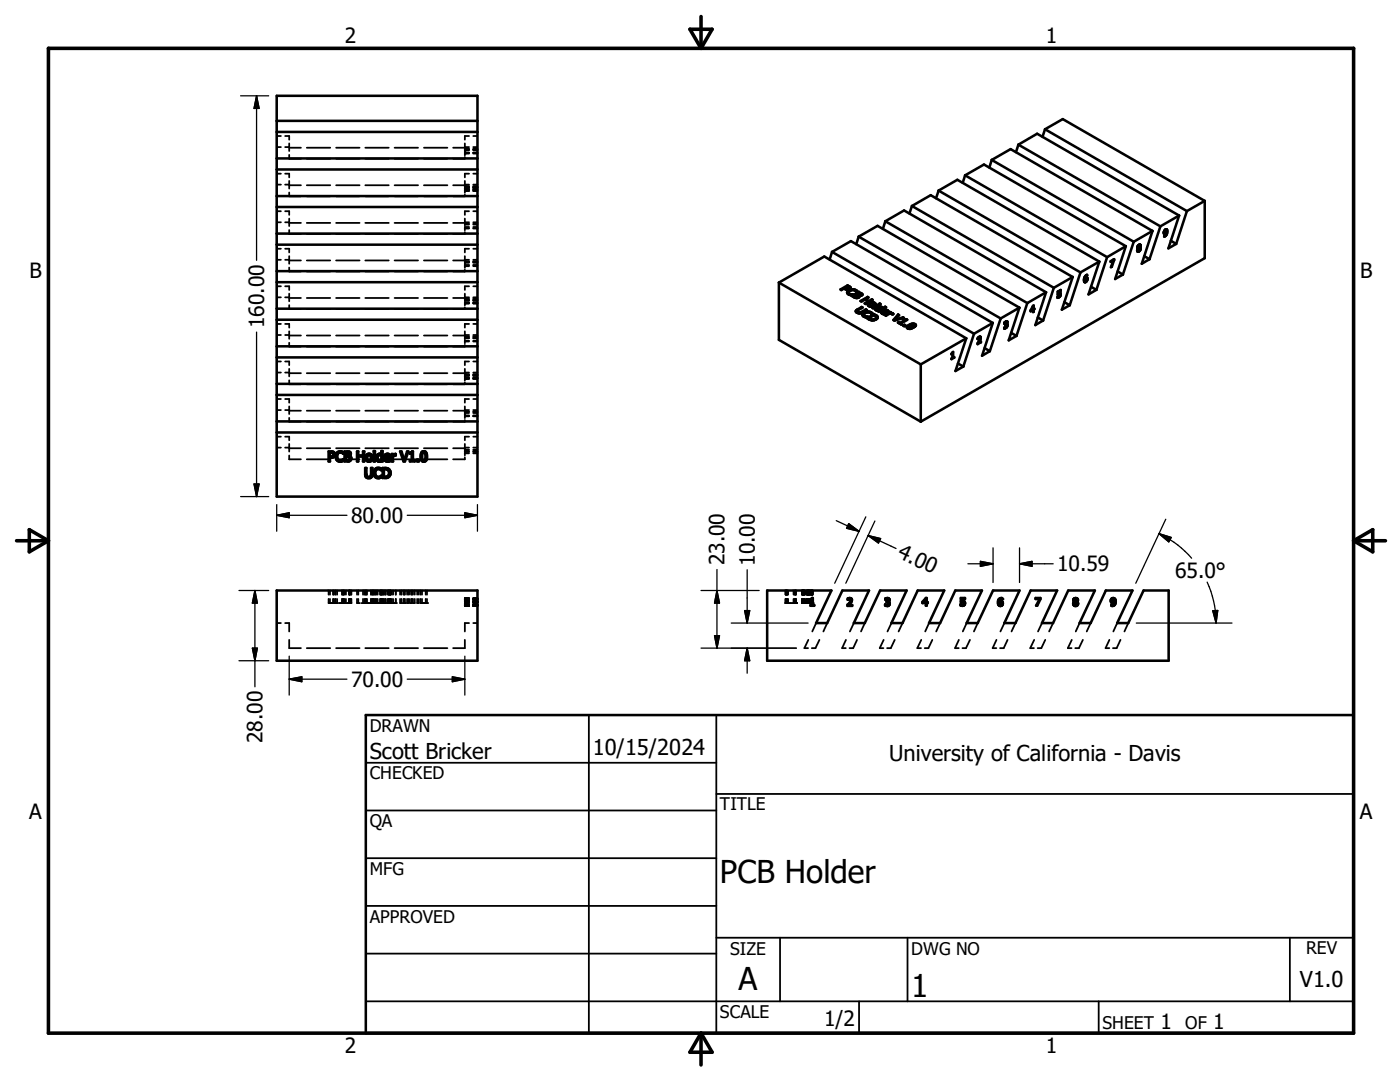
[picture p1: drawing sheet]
<svg xmlns="http://www.w3.org/2000/svg" width="279mm" height="216mm" viewBox="0 0 279 216" stroke-linecap="round" stroke-linejoin="round" font-family="sans-serif">
<defs><g id="words">
<g font-size="6.3">
<text x="143.7" y="176.1">PCB Holder</text>
<text x="147.4" y="197.6">A</text>
<text x="181.9" y="199">1</text>
</g>
<g font-size="4.4">
<text x="73.8" y="151.4">Scott Bricker</text>
<text x="118.3" y="150.7">10/15/2024</text>
<text x="177.5" y="151.8">University of California - Davis</text>
<text x="259.4" y="196.9">V1.0</text>
</g>
<g font-size="4.2">
<text x="68.8" y="8.7">2</text>
<text x="208.7" y="8.7">1</text>
<text x="5.9" y="55.5">B</text>
<text x="271.4" y="55.5">B</text>
<text x="52.7" y="65.5" transform="rotate(-90 52.7 65.5)">160.00</text>
<text x="70.1" y="104.4">80.00</text>
<text x="144.6" y="112.8" transform="rotate(-90 144.6 112.8)">23.00</text>
<text x="150.6" y="112.9" transform="rotate(-90 150.6 112.9)">10.00</text>
<text x="178.9" y="111.2" transform="rotate(25 178.9 111.2)">4.00</text>
<text x="211" y="114">10.59</text>
<text x="234.5" y="115.3">65.0°</text>
<text x="70.1" y="137">70.00</text>
<text x="52.4" y="148.3" transform="rotate(-90 52.4 148.3)">28.00</text>
<text x="5.8" y="163.4">A</text>
<text x="271.4" y="163.4">A</text>
<text x="164.5" y="204.7">1/2</text>
<text x="231.6" y="205.3">1</text>
<text x="242.1" y="205.3">1</text>
<text x="68.8" y="210.2">2</text>
<text x="208.7" y="210.2">1</text>
</g>
<g font-size="3.5">
<text x="73.8" y="146">DRAWN</text>
<text x="73.8" y="155.5">CHECKED</text>
<text x="143.7" y="161.7">TITLE</text>
<text x="73.8" y="165.1">QA</text>
<text x="73.8" y="174.6">MFG</text>
<text x="73.8" y="184.1">APPROVED</text>
<text x="145.7" y="190.5">SIZE</text>
<text x="181.9" y="190.5">DWG NO</text>
<text x="260.6" y="190.4">REV</text>
<text x="143.7" y="203.1">SCALE</text>
<text x="220" y="205.3">SHEET</text>
<text x="236.5" y="205.3">OF</text>
</g>
</g></defs>
<g fill="none" stroke="#000" stroke-width=".36">
<path d="M55.2 34.7h.9M55.2 36.8h.9M55.2 27.1h.9M55.2 29.4h.9M56.9 27.1h.8v.8M56.9 34.7h.8v.7M56.9 36.8h.8M56.9 29.4h.8M57.7 28.6v1.5M57.7 30.9v.8h2.4M57.7 36.1v1.5M57.7 38.4v.8h2.4"/>
<path d="M57.7 29.5h2.4M57.7 37h2.4M61.2 31.7h4.7M61.2 29.5h4.7M61.2 39.2h4.7M61.2 37h4.7M67.1 31.7h4.7M67.1 29.5h4.7M67.1 39.2h4.7M67.1 37h4.7M72.9 31.7h4.7M72.9 29.5h4.7"/>
<path d="M72.9 39.2h4.7M72.9 37h4.7M78.8 31.7h4.6M78.8 29.5h4.6M78.8 39.2h4.6M78.8 37h4.6M84.6 31.7h4.7M84.6 29.5h4.7M84.6 39.2h4.7M84.6 37h4.7M90.4 29.5h2.4M90.4 37h2.4"/>
<path d="M92.8 28.6v.9M92.8 29.6v.1M92.8 29.8v.1l.8 .1M92.8 30v.3M92.8 30.4v.1M92.8 30.6v.4M92.8 31.3v.4h-2.4M92.8 36.1v.8M92.8 37v.1M92.8 37.2v.1M92.8 37.5v.3h.8M92.8 38v.5"/>
<path d="M92.8 38.8v.4h-2.4M92.8 36.8h.8M92.8 29.4h.8M92.8 37.5h.8M92.8 37.4h.8M92.8 37.9h.8M92.8 38.1h.8M92.8 37.2h.8M92.8 30.6h.8M92.8 29.7h.8M92.8 30.4h.8M92.8 29.9h.8"/>
<path d="M92.8 30.5h.8M93.6 27.1h-.8v.8M93.6 34.7h-.8v.7M94.4 34.7h.9M94.4 36.8h.9M94.4 27.1h.9M94.4 29.4h.9M94.4 37.5h.9M94.4 37.4h.9M94.4 37.9h.9M94.4 37.8h.9M94.4 38.1h.9"/>
<path d="M94.4 37.2h.9M94.4 30.6h.9M94.4 29.7h.9M94.4 30.4h.9M94.4 29.9h.9M94.4 30.5h.9M94.4 30h.9M55.2 57.1h.9M55.2 59.3h.9M55.2 49.6h.9M55.2 51.8h.9M55.2 42.1h.9"/>
<path d="M55.2 44.4h.9M56.9 42.1h.8v.8M56.9 49.6h.8v.8M56.9 57.1h.8v.8M56.9 59.3h.8M56.9 51.8h.8M56.9 44.4h.8M57.7 43.6v1.5M57.7 45.9v.8h2.4M57.7 51.1v1.5M57.7 53.4v.8h2.4M57.7 58.6v1.5"/>
<path d="M57.7 44.5h2.4M57.7 52h2.4M57.7 59.5h2.4M61.2 46.7h4.7M61.2 44.5h4.7M61.2 54.2h4.7M61.2 52h4.7M61.2 59.5h4.7M67.1 46.7h4.7M67.1 44.5h4.7M67.1 54.2h4.7M67.1 52h4.7"/>
<path d="M67.1 59.5h4.7M72.9 46.7h4.7M72.9 44.5h4.7M72.9 54.2h4.7M72.9 52h4.7M72.9 59.5h4.7M78.8 46.7h4.6M78.8 44.5h4.6M78.8 54.2h4.6M78.8 52h4.6M78.8 59.5h4.6M84.6 46.7h4.7"/>
<path d="M84.6 44.5h4.7M84.6 54.2h4.7M84.6 52h4.7M84.6 59.5h4.7M90.4 52h2.4M92.8 43.6v.9h-2.4M92.8 44.5v.5M92.8 46.3v.4h-2.4M92.8 51.1v.8M92.8 52v.1h.8M92.8 52.4v.2M92.8 52.8v.2"/>
<path d="M92.8 53.1v.4M92.8 53.8v.4h-2.4M92.8 58.6v.9h-2.4M92.8 59.6v.3M92.8 59.3h.8M92.8 51.8h.8M92.8 44.4h.8M92.8 53.1h.8M92.8 52.9h.8M92.8 52.4h.8M92.8 45.5h.8M92.8 44.8h.8"/>
<path d="M92.8 44.6h.8M92.8 45.6h.8M92.8 60h.8M92.8 59.7h.8M92.8 59.9h.8M93.6 42.1h-.8v.8M93.6 45.3h-.8v.7M93.6 49.6h-.8v.8M93.6 52.2h-.8v.1h.8M93.6 57.1h-.8v.8M94.4 57.1h.9M94.4 59.3h.9"/>
<path d="M94.4 49.6h.9M94.4 51.8h.9M94.4 42.1h.9M94.4 44.4h.9M94.4 52.1h.9M94.4 53.1h.9M94.4 52.2h.9M94.4 52.9h.9M94.4 52.4h.9M94.4 52.3h.9M94.4 45.3h.9M94.4 45.5h.9"/>
<path d="M94.4 44.8h.9M94.4 44.6h.9M94.4 45.6h.9M94.4 60h.9M94.4 59.7h.9M94.4 59.9h.9M168.7 57.6v.1M169.1 58.3v.1M169.4 57.6v.2M169.4 57.9v.3M169.5 58.6v.2M169.5 57.1v.3"/>
<path d="M169.8 57.4v.1M170.1 57.7v.2M170.5 59.2v.2M170.8 57.9v.2M171.2 59.3v.1M171.2 58.8v.2M171.5 58.9v.1M171.8 58.9v.1M171.8 58.5v.1M211.1 58.6l.2 .1M211.2 59.2l.1 .1M211.4 58.5l.3 .2"/>
<path d="M211.5 59l.1 .1M216.3 56.1l.4 .2M216.3 55.8l.2 .1M216.3 56l.3 .1M216.6 55.5l.1 .1M216.7 55.4l.3 .2M216.7 55l.1 .1M216.8 56h.1M226.9 50l.4 .2M227 49.8l.1 .1M227 49.2l.1 .1M227 50.2h.1"/>
<path d="M227.2 48.9l.1 .1M227.3 49.4l.4 .2M227.4 48.8l.2 .2M232.3 46.3h.1M232.3 46.5l.3 .1M232.3 46.7h.1M232.3 47.1l.2 .1M232.5 45.9l.1 .1M232.7 46.7l.1 .1M232.8 46.1l.2 .1M232.8 45.8h.1M55.2 66.8h.9"/>
<path d="M55.2 64.6h.9M55.2 74.3h.9M55.2 72.1h.9M55.2 79.6h.9M56.9 64.6h.8v.8M56.9 72.1h.8v.8M56.9 79.6h.8v.8M56.9 66.8h.8M56.9 74.3h.8M57.7 60.9v.8h2.4M57.7 66.1v1.5M57.7 68.4v.8h2.4"/>
<path d="M57.7 73.6v1.5M57.7 75.9v.8h2.4M57.7 66.9h2.4M57.7 74.5h2.4M61.2 61.7h4.7M61.2 66.9h4.7M61.2 69.2h4.7M61.2 74.5h4.7M61.2 76.7h4.7M67.1 61.7h4.7M67.1 66.9h4.7M67.1 69.2h4.7"/>
<path d="M67.1 74.5h4.7M67.1 76.7h4.7M72.9 61.7h4.7M72.9 66.9h4.7M72.9 69.2h4.7M72.9 74.5h4.7M72.9 76.7h4.7M78.8 61.7h4.6M78.8 66.9h4.6M78.8 69.2h4.6M78.8 74.5h4.6M78.8 76.7h4.6"/>
<path d="M84.6 61.7h4.7M84.6 66.9h4.7M84.6 69.2h4.7M84.6 74.5h4.7M84.6 76.7h4.7M90.4 66.9h2.4M92.8 60.2v.3h.8M92.8 61.3v.4h-2.4M92.8 66.1v.8M92.8 67v.2M92.8 67.2v.2M92.8 67.4v.3"/>
<path d="M92.8 67.9v.6M92.8 68.8v.4h-2.4M92.8 73.6v.8l-2.4 .1M92.8 74.6v.1h.8M92.8 74.7h.1M92.8 74.8v.1M92.8 75v.3h.8M92.8 75.4v.6M92.8 76.3v.4h-2.4M92.8 66.8h.8M92.8 74.3h.8M92.8 75.4h.8"/>
<path d="M92.8 75.5h.8M92.8 75h.8M92.8 74.9h.8M92.8 75.6h.8M92.8 67.5h.8M92.8 68h.8M92.8 68.1h.8M92.8 67.3h.8M92.8 67.1h.8M92.8 60.3h.8M92.8 60.4h.8M93.6 60.5l-.8 .1v.3"/>
<path d="M93.6 64.6h-.8v.8M93.6 72.1h-.8v.8M93.6 79.6h-.8v.8M94.4 66.8h.9M94.4 64.6h.9M94.4 74.3h.9M94.4 72.1h.9M94.4 79.6h.9M94.4 75.4h.9M94.4 75.5h.9M94.4 74.7h.9M94.4 75h.9"/>
<path d="M94.4 74.9h.9M94.4 75.3h.9M94.4 75.6h.9M94.4 67.5h.9M94.4 68h.9M94.4 68.1h.9M94.4 67.3h.9M94.4 67.1h.9M94.4 60.5h.9M94.4 60.3h.9M94.4 60.4h.9M171.1 61.8v.2"/>
<path d="M171.2 62.3v.2M171.6 62.4v.1M171.9 62.3v.2M172.1 62.8h.1M172.5 62.4v.2M172.5 63.1v.1M173.2 62.2v.1M173.5 60.5v.2M173.5 63.6v.2M173.6 61v.1M173.8 62.3v.2M174.2 60.9v.2"/>
<path d="M174.5 60.4v.6M174.7 63.6v.2M174.7 61.6v.1M174.8 62.9v.2M175 61.3v.3M175 61.8v.2M175.2 63.2v.2M175.5 61.2v.1M176 61.3v.2M176 62v.2M176.2 62.5v.2M177.1 61.9v.5"/>
<path d="M178.2 62.6v.1M181.3 65.4v.2M181.4 64.8v.3M181.6 65.5v.1M182.1 65.2v.2M182.5 65v.2M182.6 64.7v.5M195.2 67.5h.1M195.3 67.3l.1 .1M195.4 67.3l.1 .1M195.4 67.2l.3 .2M195.4 67.9l.1 .1"/>
<path d="M195.6 67.6l.1 .1M200.5 65.4l.2 .1M200.6 64.3h.1M200.6 64.8l.1 .1M200.7 64.2l.2 .1M200.7 64.7l.2 .1M200.7 64.7l.4 .2M200.8 64.1l.3 .2M200.9 65.1l.1 .1M55.2 81.8h.9M55.2 89.3h.9M55.2 87.1h.9"/>
<path d="M56.9 87.1h.8v.7M56.9 81.8h.8M56.9 89.3h.8M57.7 81.1v1.5M57.7 83.4v.8h2.4M57.7 88.6v1.5M57.7 90.9v.8h2.4M57.7 82h2.4M57.7 89.4h2.4M61.2 82h4.7M61.2 89.4h4.7M61.2 84.2h4.7"/>
<path d="M61.2 91.7h4.7M67.1 82h4.7M67.1 89.4h4.7M67.1 84.2h4.7M67.1 91.7h4.7M72.9 82h4.7M72.9 89.4h4.7M72.9 84.2h4.7M72.9 91.7h4.7M78.8 82h4.6M78.8 89.4h4.6M78.8 84.2h4.6"/>
<path d="M78.8 91.7h4.6M84.6 82h4.7M84.6 89.4h4.7M84.6 84.2h4.7M84.6 91.7h4.7M90.4 82h2.4M92.8 81.1v.8M92.8 82v.4M92.8 82.5v.3M92.8 82.9v.5M92.8 83.8v.4h-2.4M92.8 88.6v.8h-2.4"/>
<path d="M92.8 89.6v.2M92.8 89.9v.1M92.8 90.1v.2M92.8 90.4v.5M92.8 91.2v.5h-2.4M92.8 81.8h.8M92.8 89.3h.8M92.8 90.5h.8M92.8 90.1h.8M92.8 90h.8M92.8 89.7h.8M92.8 90.2h.8"/>
<path d="M92.8 83h.8M92.8 82.2h.8M92.8 82.9h.8M92.8 82.1h.8M92.8 82.4h.8M93.6 87.1h-.8v.7M94.4 81.8h.9M94.4 89.3h.9M94.4 87.1h.9M94.4 90.5h.9M94.4 90.1h.9M94.4 90h.9"/>
<path d="M94.4 89.7h.9M94.4 90.2h.9M94.4 83h.9M94.4 82.2h.9M94.4 82.9h.9M94.4 82.1h.9M94.4 82.4h.9M65.6 119.5v.8h.1M65.6 117.8v.9M65.9 117.8v.9M65.9 119.5v.8M66.5 119.5v.8h.2"/>
<path d="M66.5 117.8v.9M66.6 117.8v.9M66.6 119.5v.8M66.8 119.5v.8M66.8 117.8v.9M67 119.5l.1 .8M67 117.8v.9M67.3 117.8v.9M67.3 119.5v.8M68.3 117.8v.9M68.3 119.5v.8M68.5 119.5l-.1 .8"/>
<path d="M68.5 117.8v.9M68.8 119.5v.8h.2M68.8 117.8v.9M69 117.8v.9M69 119.5v.8M69.6 117.8v.9M69.6 119.5v.8M69.7 119.5v.8h.3M69.7 117.8v.9M69.7 119.5v.8M69.8 117.8v.9M69.8 119.5v.8"/>
<path d="M70 119.5l.1 .8v-.8M70 117.8v.9M70.1 117.8v.9M71.2 119.5l.1 .8M71.2 117.8v.9M71.5 117.8v.9M71.5 119.5v.8M72.4 117.8v.9M72.4 119.5v.8M72.7 119.5l-.1 .8M72.7 117.8v.9M72.9 117.8v.9"/>
<path d="M72.9 119.5v.8M73 119.5v.8h.2v-.8M73 117.8v.9M73.1 117.8v.9M73.1 119.5v.8M73.2 117.8v.9M74 117.8v.9M74 119.5v.8M74.3 117.8v.9M74.3 119.5v.8M74.6 119.5l.1 .8M74.6 117.8v.9"/>
<path d="M74.9 117.8v.9M74.9 119.5v.8M75.1 117.8v.9M75.1 119.5v.8M75.4 117.8v.9M75.4 119.5v.8M75.9 117.8v.9M75.9 119.5v.8M76.1 117.8v.9M76.1 119.5v.8M76.4 117.8v.9M76.4 119.5v.8"/>
<path d="M76.6 117.8v.9M76.6 119.5v.8M76.9 117.8v.9M76.9 119.5v.8M77 117.8v.9M77 119.5v.8M77.4 117.8v.9M77.4 119.5v.8M77.5 117.8v.9M77.5 119.5v.8M77.6 117.8v.9M77.6 119.5v.8"/>
<path d="M77.7 119.5v.8h-.4M77.7 117.8v.9M77.9 119.5v.8h-.1M77.9 117.8v.9M78.2 119.5l.1 .8M78.2 117.8v.9M78.4 117.8v.9M78.4 119.5v.8M79 119.5l-.1 .8M79 117.8v.9M79.8 119.5v.8h.3M79.8 117.8v.9"/>
<path d="M80.1 117.8v.9M80.1 119.5v.8M80.5 117.8v.9M80.5 119.5v.8M80.7 117.8v.9M80.7 119.5v.8M80.8 117.8v.9M80.8 119.5v.8M81.2 117.8v.9M81.2 119.5v.8M81.5 119.5v.8h-.2M81.5 117.8v.9"/>
<path d="M81.8 119.5v.8h.3M81.8 117.8v.9M82.2 117.8v.9M82.2 119.5v.8M82.4 119.5v.8h.4v-.8M82.4 117.8v.9M82.8 117.8v.9M83.3 119.5v.8h.1M83.3 117.8v.9M83.6 119.5v.8h-.1M83.6 117.8v.9M83.9 119.5v.8h.3"/>
<path d="M83.9 117.8v.9M84.2 117.8v.9M84.2 119.5v.8M85 117.8v.9M85 119.5v.8M85.2 117.8v.9M85.2 119.5v.8M92.8 119.7h.8M92.8 119.6h.8M92.8 119.4h.8M92.8 120h.8M92.8 119.9h.8"/>
<path d="M93.6 119.3l-.8 .1M93.6 119.5h-.8v.5h.8M94.4 119.5h.9M94.4 119.7h.9M94.4 119.6h.9M94.4 119.3h.9M94.4 119.4h.9M94.4 120h.9M94.4 119.9h.9M156.8 117.8v.9M156.8 119.5v.8M156.9 117.8v.9"/>
<path d="M156.9 119.5v.8M157 117.8v.9M157 119.5v.8M157.1 117.8v.9M157.1 119.5v.8M157.2 117.8v.9M157.2 119.5v.8M157.3 119.5v.8h-.4M157.3 117.8v.9M158.4 119.5v.8h.3M158.4 117.8v.9M158.6 117.8v.9"/>
<path d="M158.6 119.5v.8M158.7 117.8v.9M158.7 119.5v.8M158.8 117.8v.9M158.8 119.5v.8M158.9 117.8v.9M158.9 119.5v.8M160.1 119.5v.8h.3v-.8M160.1 117.8v.9M160.1 119.5v.8M160.2 117.8v.9M160.2 119.5v.8"/>
<path d="M160.3 117.8v.9M160.3 119.5v.8M160.4 117.8v.9M160.4 119.5v.8M160.5 117.8v.9M160.5 119.5v.8M160.6 117.8v.9M160.6 119.5v.8M160.9 117.8v.9M160.9 119.5v.8M161 117.8v.9M161 119.5v.8"/>
<path d="M161.1 117.8v.9M161.1 119.5v.8M161.2 117.8v.9M161.2 119.5v.8M161.3 117.8v.9M161.3 119.5v.8M161.4 117.8v.9M161.4 119.5v.8M161.6 117.8v.9M161.6 119.5v.8M161.7 117.8v.9M161.7 119.5v.8"/>
<path d="M161.8 117.8v.9M161.8 119.5v.8M161.9 117.8v.9M161.9 119.5v.8M162 117.8v.9M162 119.5v.8M162.1 117.8v.9M162.1 119.5v.8M162.2 119.5l-.1 .8h-.3M162.2 117.8v.9M162.2 119.5v.8M55.2 124.3h.9"/>
<path d="M56.9 124.3h.8v1.7M57.7 127.7v1.6h2.4M61.2 129.3h4.7M65.8 120.3h.1M66 120.3h.3M67.1 129.3h4.7M67.2 120.3h.3M67.7 120.3h.3M68.1 120.3h.2M69.1 120.3h.4M71.4 120.3h.4M72.1 120.3h.4"/>
<path d="M72.9 120.3h.1M72.9 129.3h4.7M73.4 120.3h.4M73.9 120.3h.3M74.3 120.3h.1M74.8 120.3h.3M75.3 120.3h.3M75.7 120.3h.2M76 120.3h.2M76.3 120.3h.2M76.7 120.3h.3M78.3 120.3h.3"/>
<path d="M78.7 120.3h.2M78.8 129.3h4.6M80.3 120.3h.3M80.7 120.3h.3M84.4 120.3h.4M84.6 129.3h4.7M85 120.3h.2M92.8 127.7v1.6h-2.4M92.8 120.2h.8M92.8 120.1h.8M92.8 120.9h.8M92.8 120.7h.8"/>
<path d="M92.8 120.6h.8M93.6 124.3h-.8v1.7M93.6 120.3l-.8 .1v.4h.8M93.6 120.8l-.8 .1h.8M94.4 124.3h.9M94.4 120.3h.9M94.4 120.8h.9M94.4 120.2h.9M94.4 120.1h.9M94.4 120.9h.9M94.4 120.7h.9M94.4 120.6h.9"/>
<path d="M156.8 120.3h.1M157.5 120.3h.6M158.8 120.3h.1M160.8 120.3h.7M161.3 127.7l-.8 1.6h.8M162.2 120.3h.1M162.9 124.3l-.8 1.7M163.5 127.7l-.8 1.6h-.7M165.1 124.3l-.8 1.7M168.8 127.7l-.7 1.6h.7M170.4 124.3l-.8 1.7M171 127.7l-.7 1.6h-.8"/>
<path d="M172.6 124.3l-.8 1.7M176.4 127.7l-.8 1.6h.7M177.9 124.3l-.8 1.7M178.6 127.7l-.8 1.6h-.8M180.1 124.3l-.8 1.7M183.9 127.7l-.8 1.6h.7M185.4 124.3l-.8 1.7M186.1 127.7l-.8 1.6h-.8M187.6 124.3l-.8 1.7M191.4 127.7l-.8 1.6h.7M192.9 124.3l-.7 1.7M193.6 127.7l-.8 1.6h-.7"/>
<path d="M195.1 124.3l-.7 1.7M198.9 127.7l-.8 1.6h.7M200.4 124.3l-.7 1.7M201.1 127.7l-.8 1.6h-.7M202.7 124.3l-.8 1.7M206.4 127.7l-.8 1.6h.7M207.9 124.3l-.7 1.7M208.6 127.7l-.8 1.6h-.7M210.2 124.3l-.8 1.7M213.9 127.7l-.8 1.6h.7M215.5 124.3l-.8 1.7M216.1 127.7l-.8 1.6h-.7"/>
<path d="M217.7 124.3l-.8 1.7M221.4 127.7l-.8 1.6h.8M223 124.3l-.8 1.7M223.6 127.7l-.7 1.6h-.8M225.2 124.3l-.8 1.7M73 152.2h70M117.5 142.7v63.5M143 158.4h127.1M143 142.7v63.5M73 161.7h70M73 171.2h70M73 180.8h70"/>
<path d="M73 190.3h70M73 199.8h197.1M143 187.1h127.1M155.7 187.1v12.7M171.4 199.8v6.4M181.1 187.1v12.7M219.3 199.8v6.4M257.4 187.1v12.7"/>
</g>
<g fill="#000">
<circle cx="92.8" cy="30.6" r=".18"/>
<circle cx="92.8" cy="38.1" r=".18"/>
<circle cx="92.8" cy="30.4" r=".18"/>
<circle cx="92.8" cy="37.2" r=".18"/>
<circle cx="92.8" cy="29.7" r=".18"/>
<circle cx="92.8" cy="59.7" r=".18"/>
<circle cx="92.8" cy="53.1" r=".18"/>
<circle cx="92.8" cy="52.2" r=".18"/>
<circle cx="170.1" cy="58.8" r=".25"/>
<circle cx="170.9" cy="58.3" r=".25"/>
<circle cx="227.1" cy="49.6" r=".25"/>
<circle cx="227.5" cy="49.4" r=".25"/>
<circle cx="92.8" cy="60.5" r=".18"/>
<circle cx="92.8" cy="74.7" r=".18"/>
<circle cx="92.8" cy="75.6" r=".18"/>
<circle cx="173.1" cy="63.2" r=".25"/>
<circle cx="176.7" cy="62.6" r=".25"/>
<circle cx="178.1" cy="62.7" r=".25"/>
<circle cx="200.4" cy="65.4" r=".25"/>
<circle cx="200.4" cy="64.6" r=".25"/>
<circle cx="200.9" cy="64.7" r=".25"/>
<circle cx="68.5" cy="91.6" r=".25"/>
<circle cx="68.5" cy="90.5" r=".25"/>
<circle cx="69.7" cy="91" r=".25"/>
<circle cx="77.9" cy="91.7" r=".25"/>
<circle cx="92.8" cy="83.1" r=".18"/>
<circle cx="169.2" cy="119.7" r=".25"/>
<circle cx="176.7" cy="119.7" r=".25"/>
<circle cx="200" cy="119.6" r=".25"/>
<circle cx="66.8" cy="120.3" r=".18"/>
<circle cx="68" cy="120.3" r=".18"/>
<circle cx="68.1" cy="120.3" r=".18"/>
<circle cx="68.4" cy="120.3" r=".18"/>
<circle cx="72.9" cy="120.3" r=".18"/>
<circle cx="73.9" cy="120.3" r=".18"/>
<circle cx="74.2" cy="120.3" r=".18"/>
<circle cx="74.3" cy="120.3" r=".18"/>
<circle cx="74.6" cy="120.3" r=".18"/>
<circle cx="75.6" cy="120.3" r=".18"/>
<circle cx="75.7" cy="120.3" r=".18"/>
<circle cx="76" cy="120.3" r=".18"/>
<circle cx="76.1" cy="120.3" r=".18"/>
<circle cx="77.3" cy="120.3" r=".18"/>
<circle cx="77.9" cy="120.3" r=".18"/>
<circle cx="79" cy="120.3" r=".18"/>
<circle cx="84.4" cy="120.3" r=".18"/>
<circle cx="85.2" cy="120.3" r=".18"/>
<circle cx="92.8" cy="120.9" r=".18"/>
<circle cx="156.8" cy="120.3" r=".18"/>
<circle cx="156.9" cy="120.3" r=".18"/>
<circle cx="157.3" cy="120.3" r=".18"/>
<circle cx="158.1" cy="120.3" r=".18"/>
<circle cx="158.8" cy="120.3" r=".18"/>
<circle cx="158.9" cy="120.3" r=".18"/>
<circle cx="160.1" cy="120.3" r=".18"/>
<circle cx="162.2" cy="120.3" r=".18"/>
<circle cx="191.7" cy="120.6" r=".25"/>
<circle cx="214.4" cy="120.1" r=".25"/>
<circle cx="214.9" cy="120.1" r=".25"/>
<circle cx="221.8" cy="120.7" r=".25"/>
</g>
<g fill="none" stroke="#000" stroke-width=".51">
<path d="M55.2 19.1h40.1v80h-40.1zM55.2 26.3h40.1M55.2 33.8h40.1M55.2 39.1h40.1M55.2 31.6h40.1M55.2 24.1h40.1M187.3 38l3.8-2.1 28.3 16.3M187.3 38l28.3 16.4M187.3 38l-.5 1.6M192.6 35l3.8-2.2 28.3 16.3M192.6 35l28.3 16.3M192.6 35l-.5 1.5"/>
<path d="M197.9 31.9l3.8-2.1 28.3 16.3M197.9 31.9l28.4 16.3M197.9 31.9l-.5 1.5M203.2 28.9l3.8-2.2 28.3 16.3M203.2 28.9l28.4 16.3M203.2 28.9l-.4 1.5M208.6 25.8l28.3 16.3M208.6 25.8l-.6 1.5M208.6 25.8l3.5-2 28.3 16.3M55.2 41.3h40.1M55.2 48.8h40.1M55.2 56.3h40.1"/>
<path d="M55.2 54.1h40.1M55.2 46.6h40.1M155.4 56.4l9.1-5.2 28.3 16.3M155.4 56.4l28.4 16.3M155.4 56.4v11.4l28.4 16.3M166.1 50.3l28.3 16.3M166.1 50.3l-.5 1.5M166.1 50.3l3.7-2.2 28.3 16.3M168.6 57.5l.4 .2 .5-.2M168.6 57.5l.6-.4 .3 .3v.4M168.6 57.5v.2M168.6 57.7l.6 .1h.3"/>
<path d="M169.1 57.7v.1M169.2 56.9v.3M169.2 56.9l-1.5 .9 .2 .1 .5-.3 .2 .1M169.2 56.9l.6 .5-.3 .4M169.3 58.4l.5 .3M169.3 58.7l.6 .2 .2-.1M169.8 58.7v.2M169.8 58.7l.3 .1M170.3 59.1l.5-.3 .5 .3M170.3 59.1a.63 .63 0 0 0 1 0M170.3 59.1v.2M170.9 59.3v.2"/>
<path d="M171 58l.1 .2-.2 .1a.87 .87 0 0 0-1.6 .1v.3M171 58v.3M171 58.7v.2M171 58a1.22 1.22 0 0 0-1.9 .4l.2 .3M171 58.7a.53 .53 0 0 0 .8 0M171 58.7l.4-.3 .4 .3M171.3 59.1v.3M171.4 47.2l28.3 16.3M171.4 47.2l-.5 1.5M171.4 47.2l3.7-2.1 28.3 16.3M171.4 58.2l.7 .5M171.4 58.2v.3"/>
<path d="M171.4 58.2l-1.4 .9 .6 .3h.7M171.4 59v.3M171.4 59l.1 .2-.2 .2M171.8 58.7v.3M172.1 58.7v.2M172.1 58.7a.42 .42 0 0 1-.7 .3M172.8 59.7l.6 .4M172.8 59.7v.2M173.1 59.3l-1.4 .8 .2 .1 .7-.4 .7 .3M173.1 59.3v.2M173.1 59.3l.2 .1-.5 .3M174 59.7l.2 .1-1.4 .9-.2-.2 .7-.4"/>
<path d="M174 59.7v.3M174 59.7l-.6 .4M176.7 44.2l28.3 16.3M176.7 44.2l-.5 1.5M176.7 44.2l3.7-2.2 28.4 16.3M182 41.1l3.7-2.2 28.4 16.4M182 41.1l28.3 16.3M182 41.1l-.5 1.5M208.8 58.3l-2.2 6.6 1.6-.9M208.8 58.3l-3.8 2.2M210.3 57.4l-2.1 6.6M211.1 58.2v.7l.4-.3"/>
<path d="M211.1 58.2l.1 .1M211.1 58.5l.1 .1M211.2 58.3v.3M211.3 58.5l.2 .1M211.3 58.5h.3l.1 .1a.73 .73 0 0 1-.6 .8v-.1a.41 .41 0 0 0 .4-.7M211.3 58.5l-.1 .1M211.6 57.9l.1 .1M211.7 58v-.1l-.6 .3M211.7 58l-.5 .3M214.1 55.3l-2.2 6.5 1.6-.9M214.1 55.3l-3.8 2.1M215.6 54.4l-2.1 6.5"/>
<path d="M216.3 55.7l.2 .1M216.3 56l.3 .1M216.4 55.6l-.1 .5a.32 .32 0 0 0 .4 .2 .32 .32 0 0 0 .3-.4v-.4a.31 .31 0 0 0-.5 .1M216.4 55.6h.1M216.5 55.8l.1 .3M216.7 55.5h.1M216.8 54.9l.1 .1M216.8 55.5l-.3 .3M216.8 55.5v.5l-.2 .1M217 55v-.2l-.4 .3-.2 .5M217 55l-.3 .1-.2 .5M217.7 57.2l1.1 .6"/>
<path d="M219.4 52.2l-2.2 6.5 1.6-.9M219.4 52.2l-3.8 2.2M220.9 51.3l-2.1 6.5M221.8 53.2h.1M222.1 51.9h.1M222.2 51.8l.1 .1M222.2 51.9l-.5 1.4 .2-.1M222.3 51.9v-.2l-.6 .4v.1l.5-.3M222.3 51.9l-.4 1.3M223.1 54.2l1 .6M224.7 49.1l-2.2 6.6 1.6-.9M224.7 49.1l-3.8 2.2"/>
<path d="M226.3 48.2l-2.2 6.6M226.9 49.9l.3 .1M227 49.3l.4 .2M227 49.4l.2 .2M227 49.3v.2M227 49.3l.1-.2a.3 .3 0 0 1 .2-.3 .3 .3 0 0 1 .4 .2 .3 .3 0 0 1-.2 .4M227 49.5l.1 .1M227 49.3l.5 .3M227 49.3l.2 .1M227.2 49.6v.4M227.3 48.9l.1 .1M227.4 49.5l.1 .1v.3l-.3 .1"/>
<path d="M227.4 49.5l-.2 .1M227.4 49.4h.1M227.4 49a.25 .25 0 0 1 .1 .3 .25 .25 0 0 1-.3 .1M227.4 49l-.3 .2 .1 .2M227.5 49.4a.43 .43 0 0 1 0 .6 .43 .43 0 0 1-.6 .1l.2-.5M228.3 51.1l1.1 .6M230 46.1l-2.1 6.5 1.5-.9M230 46.1l-3.7 2.1M231.6 45.2l-2.2 6.5M232.3 46.4l.2 .1M232.3 47.1h.1M232.6 45.8l.1 .1"/>
<path d="M232.7 45.9l-.3 .3 .1 .3M232.7 45.9h.1M232.7 45.9l.1 .4-.3 .2M232.7 46.4h.1M232.8 46.4l-.3 .3a.5 .5 0 0 1-.2-.6 .5 .5 0 0 1 .6-.3v.1a1.12 1.12 0 0 1-.6 1.3v-.1M232.8 46.4l-.1 .4-.3 .3M233.7 48l1 .7M235.3 43l-2.1 6.6 1.5-.9M235.3 43l-3.7 2.2M236.9 42.1l-2.2 6.6M240.4 40.1v11.4l-56.6 32.6M240.4 40.1l-3.5 2"/>
<path d="M55.2 61.6h40.1M55.2 69.1h40.1M55.2 76.6h40.1M55.2 78.8h40.1M55.2 71.3h40.1M55.2 63.8h40.1M172 61.3l.2 .1-1.1 .6-.1 .4M172 61.3l-.9 .5a.32 .32 0 0 0-.3 .3 .32 .32 0 0 0 .2 .3M172 61.3v.2M172.4 62.8l.1 .2 .4 .2M172.4 63.2l.5 .1 .2-.1h-.2M172.4 62.8v.4"/>
<path d="M172.8 61.7v.3M172.8 61.7l-.9 .6a.61 .61 0 0 1-.8-.1l-.1-.1M172.8 61.7l.2 .1-1.2 .7-.8-.1M172.9 63.2v.1M173.3 60.1v.3M173.3 60.6l.2-.1a.73 .73 0 0 1 1.2 .3 .81 .81 0 0 1-.8 .4 .81 .81 0 0 1-.7-.5zM173.4 63.5l1-.6a.44 .44 0 0 1 .5 .5 .44 .44 0 0 1-.6 .3l-.3 .1M173.4 63.7l.6 .2M173.4 63.5l.6 .3M173.4 63.5v.2M173.4 60.1v.2M173.4 60.8v.3"/>
<path d="M173.6 60.6h.1a.56 .56 0 0 1 .8 0 .55 .55 0 0 1-.5 .4 .55 .55 0 0 1-.5-.2zM173.9 62.8a.85 .85 0 0 0-.8-.5 .85 .85 0 0 0-.7 .5M173.9 62.8h.1M174 63.8v.1M174.1 62.5l.1 .1-.3 .2M174.1 62.5v.2M174.1 62.5a1.23 1.23 0 0 0-2 .4l.3 .3M174.1 61.4l1.5-.8 .1 .1-1.4 .8zM174.4 62.7l.4 .2a.49 .49 0 0 1 .4 .5 .49 .49 0 0 1-.6 .4l-.6 .1M174.4 62.7l-1.4 .8 .4 .2M174.4 62.7v.2M174.5 60.7v.3"/>
<path d="M174.9 63.3v.4M174.9 61.9l.4 .1M174.9 61.7l.5 .2M174.9 61.7v.2M175.3 62v.1M175.4 61.9v.2M175.6 60.6v.2M176 61.5l-.5-.2-.6 .4M176 61.5v.3M176 61.5l-.6 .4M176 62.4l.7 .2-.2 .1-.5-.1M176.2 61.5l-.1-.2a1.1 1.1 0 0 0-1.2 .1 .27 .27 0 0 0-.2 .3 .27 .27 0 0 0 .2 .2"/>
<path d="M176.2 61.5v.2M176.4 62h.6l.1 .4M176.4 62v.2M176.4 62l.5 .3M176.5 62.6v.1M176.7 61.2v.2M176.7 61.2l.1 .1-1.4 .9-.2-.1 .1-.1M176.7 61.2l-.5 .3M176.9 62.3v.2M177.1 62.4l-.1 .1-.8-.4-.2 .1v.4M177.1 62.4l.1-.1a.56 .56 0 0 0-.3-.5 .56 .56 0 0 0-.6 0 .4 .4 0 0 0-.4 .3 .4 .4 0 0 0 .1 .5M177.1 62.2l-.2 .1"/>
<path d="M177.7 62.3l.2 .1-.2 .1 .6 .1-.2 .1M177.7 62.3l-1.1 .6 .2 .1 .8-.4 .4 .1M177.7 62.3v.3M178.6 63.8v.1M179.2 62.8l.2 .1-.8 .9M179.2 62.8v.3M179.2 62.8l-.9 1.1 .2 .1 1.9-.6-.2-.1M179.3 64.3l-.1 .1 .7 .4 .1-.1-.2-.2M179.3 64.3v.2M179.3 64.3l.3 .1M179.6 64.4v.2M179.8 64.5v.2"/>
<path d="M180.2 63.3l-1.6 .5M180.2 63.3v.2M180.2 65l.3-.2 .2 .1-.2 .2zM180.4 63.7h.5M180.4 63.7h-.1l.3 .2M180.4 63.7v.1M180.5 64.8v.3M180.6 63.9l-1 .5M180.6 63.9v.2M180.9 63.7l.2 .1-1.3 .7M180.9 63.7v.2M181.1 65l.3-.2a.8 .8 0 0 1 1.4 .2l-.2 .1a1.05 1.05 0 0 1-1.6 .2z"/>
<path d="M182.5 65.2v-.4h-.5a.95 .95 0 0 0-.8 .8M182.5 64.9v.1a1.05 1.05 0 0 1-1.3 .3M183.8 72.7v11.4M190 70.5l.1 .1M190.1 70.6l-.2 .1 .3-.5v1.1M190.1 70.6v.8l-.2 .3 .5-.3M190.1 71.3h.1M190.2 71.3l.2-.1v.2M190.3 71.3l.1 .1M191.2 72.5l1.1 .6M192.8 67.5l-2.1 6.5 1.6-.9M192.8 67.5l-9 5.2"/>
<path d="M194.4 66.6l-2.1 6.5M195.2 68.4h.1M195.3 67.3l-.2 .4 .4-.3M195.3 67.3a.23 .23 0 0 1 .4-.1 .23 .23 0 0 1 0 .3l-.4 .9M195.4 67.3l.1 .1M195.5 67.4v.5l-.4 .8 .7-.4M195.7 68.2l.1 .1M195.8 68.3v-.2l-.5 .3M196.5 69.5l1 .6M198.1 64.4l-2.1 6.6 1.5-.9M198.1 64.4l-3.7 2.2M199.7 63.5l-2.2 6.6"/>
<path d="M200.4 64.4l.1 .1M200.5 64.5l-.1 .1v-.2a.4 .4 0 0 1 .6-.2l-.1 .5M200.7 64.2l.2 .1M200.7 64.7l.2 .1M200.8 64.6l.1 .1M200.8 64.7l-.2 .2 .3-.1M200.9 64.7h.1M200.9 64.3l-.4 .2M200.9 64.3l-.1 .4M201 64.7h.1M201 64.7l-.1 .6-.4 .3-.1-.2a.41 .41 0 0 0 .5-.6M201.8 66.4l1.1 .6"/>
<path d="M203.4 61.4l-2.1 6.5 1.6-.9M203.4 61.4l-3.7 2.1M205 60.5l-2.1 6.5M205.7 61.9h.1M206 61.8l.2 .1M206.1 61.2h.1M206.2 61.2v.5M206.2 61.9v.4l.1-.1M206.2 61.2l-.4 .7M206.2 61.6h.1M206.2 61.7l-.4 .2M206.2 62.1l.1 .1"/>
<path d="M206.2 61.7l.1 .1M206.3 61.6v-.6l-.6 1.1 .5-.2M206.3 61.8v.4M206.3 61.6h.1v.1M206.3 61.6l.1 .1M206.4 61.7l-.1 .1M207.1 63.3l1.1 .7M212.4 60.3l1.1 .6M55.2 84.1h40.1M55.2 86.3h40.1M65.6 90.1h.5a.68 .68 0 0 1 .7 .8 .68 .68 0 0 1-.9 .4v.8h-.3zM65.9 90.3h.4a.4 .4 0 0 1 .3 .5 .4 .4 0 0 1-.4 .3h-.3z"/>
<path d="M67.3 90.3l.6-.2a.5 .5 0 0 1 .6 .4 .76 .76 0 0 0-1.1 0 .76 .76 0 0 0 0 1.1 .66 .66 0 0 0 1.1 0l-.1 .4a1.01 1.01 0 0 1-1.3-.2 1.01 1.01 0 0 1 0-1.3zM68.8 90.1h.5a.5 .5 0 0 1 .7 .2 .5 .5 0 0 1-.3 .7 .58 .58 0 0 1 .4 .6 .58 .58 0 0 1-.6 .5h-.7zM69 91.1h.4a.37 .37 0 0 1 .4 .3 .37 .37 0 0 1-.3 .5h-.5zM69 90.3h.4a.3 .3 0 0 1 .4 .2 .3 .3 0 0 1-.3 .4h-.5zM71.2 90.1h.3v.8h.9v-.8h.3v2h-.3v-1h-.9v1h-.3zM72.9 93.4h.2v1.2a.47 .47 0 0 0 .4 .6 .47 .47 0 0 0 .5-.3v-1.5h.3v1.2a.73 .73 0 0 1-.6 .8 .73 .73 0 0 1-.8-.6zM73.2 90.8a.76 .76 0 0 1 1.1 .4 .76 .76 0 0 1-.8 .9 .84 .84 0 0 1-.3-1.3zM73.4 90.8a.39 .39 0 0 1 .4 0 .39 .39 0 0 1 .2 .4v.3a.44 .44 0 0 1-.5 .4 .44 .44 0 0 1-.2-.7zM74.6 90h.2v2.1h-.2zM75.3 90.8l.5-.3 .3 .1v-.6h.3v2.1h-.3v-.2a.63 .63 0 0 1-.8 .1 .63 .63 0 0 1-.2-.8zM75.5 90.9l.2-.1 .4 .1v.8a.45 .45 0 0 1-.6 .1 .45 .45 0 0 1-.1-.6zM76.1 93.8a.75 .75 0 0 0-1.3 .5 .75 .75 0 0 0 1.1 .8l.2-.2"/>
<path d="M76.1 94.9h.1M76.1 93.8h.1M76.1 93.8v-.3a1.01 1.01 0 0 0-1.5 .9 1.01 1.01 0 0 0 1.5 .8v-.3M76.4 93.4h.5a1.01 1.01 0 0 1 1 .9 1.01 1.01 0 0 1-.9 1.1h-.6zM76.6 93.6a.81 .81 0 0 1 1.1 .8 .81 .81 0 0 1-1.1 .8zM76.8 90.8a.64 .64 0 0 1 .8-.2 .64 .64 0 0 1 .3 .8h-1a.56 .56 0 0 0 .4 .5 .56 .56 0 0 0 .6-.2v.3a.82 .82 0 0 1-1.1-.1 .82 .82 0 0 1 0-1.1zM77 90.9l.1-.1a.38 .38 0 0 1 .4 0 .38 .38 0 0 1 .2 .4h-.8zM78.2 90.6h.2v.2l.6-.2v.3l-.6 .1v1.1h-.2zM79 90.9h.1M79.8 90.1h.3l.6 1.7 .5-1.7h.3l-.7 2h-.3zM81.8 90.4l.6-.3v1.8h.4v.2h-1v-.2h.4v-1.4h-.4zM83.3 91.7h.3v.4h-.3z"/>
<path d="M84.2 90.2a.64 .64 0 0 1 .7-.1 .64 .64 0 0 1 .3 .7v.5a.64 .64 0 0 1-.6 .8 .64 .64 0 0 1-.6-.8v-.7zM84.3 90.4a.41 .41 0 0 1 .6 0 .41 .41 0 0 1 .1 .5v.4a.42 .42 0 0 1-.2 .5 .42 .42 0 0 1-.5 0l-.1-1.1zM55.2 117.8h40.1v14h-40.1zM153.1 117.8h12.8l-3 6.5h2.2l3-6.5h5.3l-3 6.5h2.2l3-6.5h5.3l-3 6.5h2.2l3-6.5h5.3l-3 6.5h2.2l3.1-6.5h5.3l-3.1 6.5h2.2l3.1-6.5h5.3l-3.1 6.5h2.3l3-6.5h5.3l-3.1 6.5h2.3l3-6.5h5.3l-3 6.5h2.2l3-6.5h5.3l-3 6.5h2.2l3-6.5h5v14h-80.1zM161.8 119.6l.4-.3v1.4h.3v.2h-.7v-.2h.2v-1h-.2zM169.2 119.4h.2a.51 .51 0 0 1 .6 .2 .51 .51 0 0 1-.3 .7l-.4 .4h.8v.2h-1v-.2l.5-.5a.37 .37 0 0 0 .2-.6 .37 .37 0 0 0-.6 .1zM176.7 119.4h.2a.39 .39 0 0 1 .5 .1 .39 .39 0 0 1-.2 .5 .49 .49 0 0 1 .3 .7 .49 .49 0 0 1-.8 .2v-.3a.36 .36 0 0 0 .5 .1 .36 .36 0 0 0 0-.5h-.3v-.2a.28 .28 0 0 0 .4-.2 .28 .28 0 0 0-.2-.4 .28 .28 0 0 0-.3 .2zM184.8 119.3h.2v.9h.2v.1h-.2v.5h-.2v-.5h-.7v-.2zM184.8 119.6v.6h-.5zM191.7 119.3h.9v.2h-.7v.4a.52 .52 0 0 1 .7 .7 .52 .52 0 0 1-.9 .2v-.2a.43 .43 0 0 0 .7-.1l-.1-.4h-.6zM199.3 119.6l.5-.3 .2 .1-.1 .1a.44 .44 0 0 0-.5 .5 .49 .49 0 0 1 .7 .2 .49 .49 0 0 1-.3 .7 .49 .49 0 0 1-.6-.5zM206.7 119.3h.9l-.6 1.5h-.2l.7-1.3h-.8z"/>
<path d="M214.3 119.5a.43 .43 0 0 1 .7-.1 .43 .43 0 0 1-.1 .7 .45 .45 0 0 1 .1 .7 .45 .45 0 0 1-.7 0 .45 .45 0 0 1 .1-.7l-.2-.3zM221.8 119.5a.56 .56 0 0 1 .7 0 .56 .56 0 0 1 .1 .7 .68 .68 0 0 1-.8 .7v-.2a.43 .43 0 0 0 .5 0 .43 .43 0 0 0 .1-.5 .5 .5 0 0 1-.6 0 .5 .5 0 0 1 0-.7zM222.3 119.5v.1M177.2 120v.1M73 142.7h197.1v63.5h-197.1z"/>
<circle cx="214.7" cy="119.7" r=".26"/>
<circle cx="222.2" cy="119.8" r=".32"/>
<circle cx="199.6" cy="120.4" r=".33"/>
<circle cx="214.6" cy="120.5" r=".31"/>
</g>
<path d="M9.7 9.6h260.4v196.6h-260.4zM137.7 5.8h4.4l-2.2 3.8zM139.9 3.3v6.3M3.3 107.9h6.4M5.8 105.7l3.9 2.2-3.9 2.2zM270.1 107.9h6.4M270.1 107.9l3.9-2.2v4.4zM139.9 206.2v6.3M139.9 206.2l2.2 3.8h-4.4z" fill="none" stroke="#000" stroke-width=".71"/>
<g fill="none" stroke="#000" stroke-width=".25">
<path d="M48 19.1h5.6M51.2 19.1v32.8M51.2 19.1l.5 2.5h-1zM51.2 66.3v32.8M48 99.1h5.6M50.7 96.6h1l-.5 2.5zM47.7 117.8h5.9M50.9 117.8v19.2M50.9 117.8l.5 2.5h-1zM55.2 102.8h14M55.2 102.8l2.5-.5v1zM55.2 100.7v5.3"/>
<path d="M81.3 102.8h14M92.8 102.3l2.5 .5-2.5 .5zM95.3 100.7v5.3M139.9 117.8h11.6M143.1 117.8l.5 2.5h-1zM143.1 113.6v15.7M149.1 113.7v10.6M166.9 103.9l4.5 2.1M169.4 104.5l2 1.5-2.4-.6zM172.8 103.1l-6.2 13.3M173.3 106.9l5.5 2.5M173.3 106.9l2.4 .6-.4 .9z"/>
<path d="M174.6 104l-5.8 12.4M193.2 112.5h5M195.7 112l2.5 .5-2.5 .5zM198.2 109.3v6.9M203.5 112.5h6.7M203.5 112.5l2.5-.5v1zM203.5 109.3v6.9M231.3 106.5a19 19 0 0 1 6.5 4.9M231.3 106.5l2.4 .7-.4 .9zM232.6 103.6l-5.9 12.8M240.9 116.2l1 2.7a18.8 18.8 0 0 1 .8 5.4M47.7 131.8h5.9"/>
<path d="M50.4 129.3h1l-.5 2.5zM57.7 130.9v7.8M57.7 135.5h11.5M57.7 135.5l2.5-.5v1zM81.3 135.5h11.5M90.3 135l2.5 .5-2.5 .5zM92.8 130.9v7.8M139.9 129.3h19M142.6 126.8h1l-.5 2.5zM145.9 124.3h15.4M148.6 121.8h1l-.5 2.5zM149.1 129.3l.5 2.5h-1z"/>
<path d="M149.1 129.3v5M226.8 124.3h19.1M242 121.9l1-.1-.3 2.5z"/>
</g>
<g fill="#000" stroke="#000" stroke-width=".25">
<path d="M51.2 19.1l.5 2.5h-1zM50.7 96.6h1l-.5 2.5zM55.2 102.8l2.5-.5v1zM92.8 102.3l2.5 .5-2.5 .5zM169.4 104.5l2 1.5-2.4-.6zM173.3 106.9l2.4 .6-.4 .9zM195.7 112l2.5 .5-2.5 .5zM203.5 112.5l2.5-.5v1zM231.3 106.5l2.4 .7-.4 .9zM50.4 129.3h1l-.5 2.5zM50.9 117.8l.5 2.5h-1zM57.7 135.5l2.5-.5v1z"/>
<path d="M90.3 135l2.5 .5-2.5 .5zM142.6 126.8h1l-.5 2.5zM143.1 117.8l.5 2.5h-1zM148.6 121.8h1l-.5 2.5zM149.1 129.3l.5 2.5h-1zM242 121.9l1-.1-.3 2.5z"/>
</g>
<use href="#words"/>
</svg>
